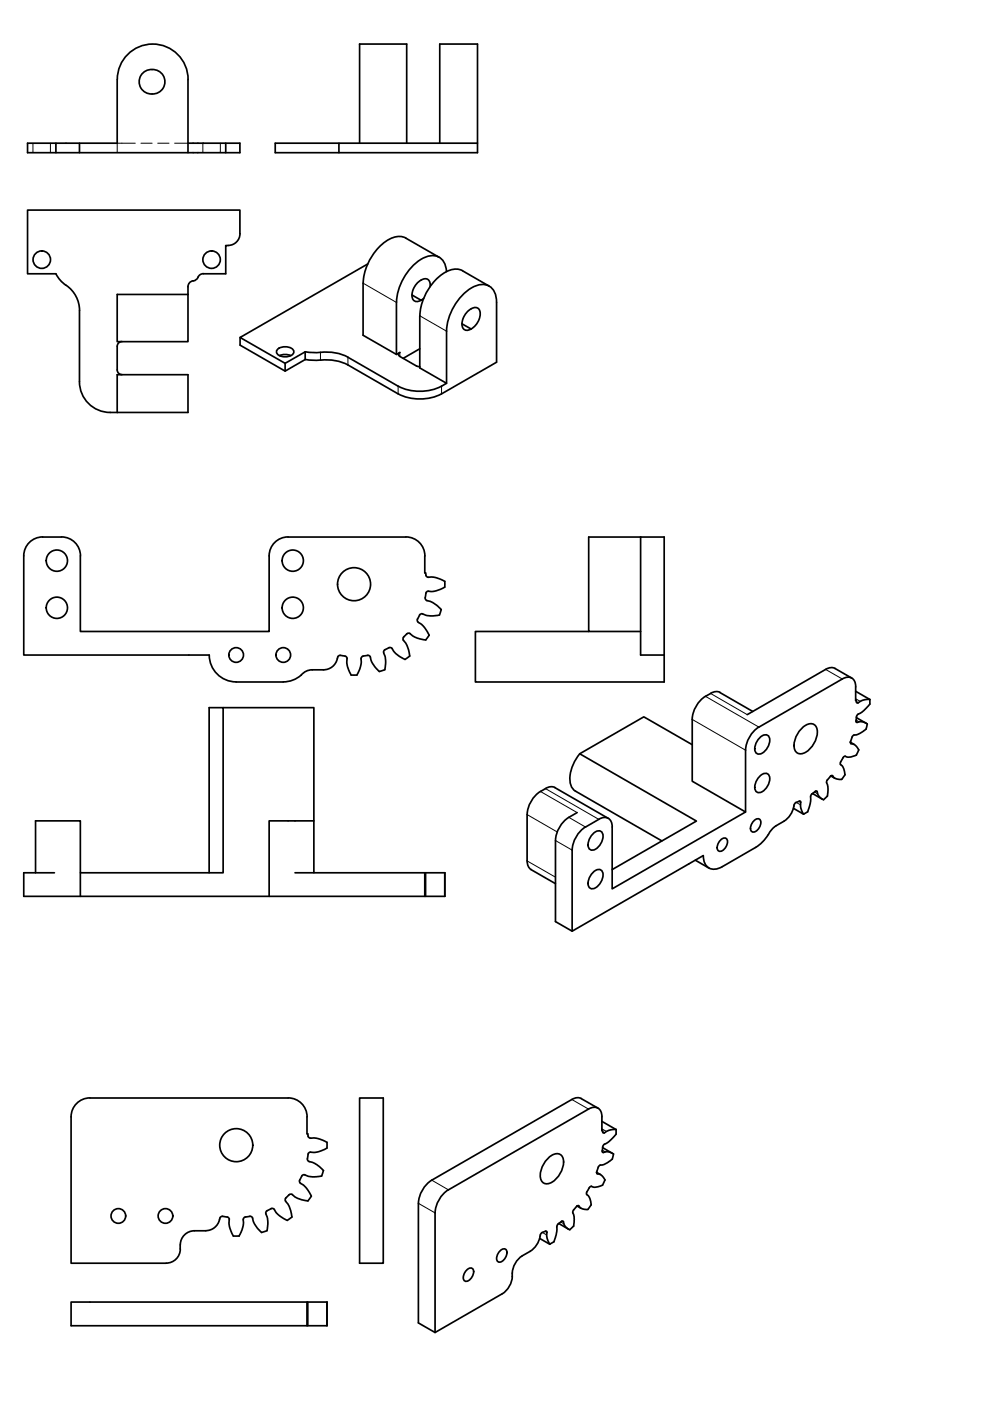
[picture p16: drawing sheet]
<svg xmlns="http://www.w3.org/2000/svg" width="210mm" height="297mm" viewBox="0 0 210 297" stroke-linecap="round" stroke-linejoin="round" font-family="sans-serif">
<!-- layer: Visible -->
<g fill="none" stroke="#000" stroke-width=".36">
<path d="M30.2 15.6a2.69 2.69 0 0 1 3.9-.2 2.69 2.69 0 0 1-.1 4 2.69 2.69 0 0 1-3.6-.2 2.69 2.69 0 0 1-.2-3.6zM11.9 30.4h-6.1v2h45.1v-2h-3M11.9 32.4v-2h12.9v-13.5a7.5 7.5 0 0 1 7.6-7.6 7.5 7.5 0 0 1 7.5 7.5v15.6M16.8 30.4v2M39.9 30.4h8v2M58.4 30.4h42.8v2h-42.8zM71.9 30.4v2M76.2 30.4v-21.1h10v21.1M93.2 30.4v-21.1h8v21.1M41 59.5a1.26 1.26 0 0 0-1.1 1.3v1.6M43.1 58a1.4 1.4 0 0 0-1.3 1.1l-.8 .5M48.4 52.1h-.5v5.9h-4.8"/>
<path d="M50.9 49.5v-5h-45.1v13.5h6.1l1.3 1.8a7.4 7.4 0 0 1 3.6 5.3v15.8a6.5 6.5 0 0 0 6.6 6.5M50.9 49.5a2.51 2.51 0 0 1-2.5 2.5M78 56l-27.1 15.6 9.6 5.4 4.2-2.4M86 50.5l7.1 4.1M86.1 50.5a4 4 0 0 0-4.3 .7 11.9 11.9 0 0 0-4.8 8.8M94.7 57.6a3.1 3.1 0 0 0-1.4-3 3.1 3.1 0 0 0-3.3 0 11.5 11.5 0 0 0-5.9 9.5M24.8 62.4h15.1v10h-15.1zM24.8 79.4h15.1v8h-15.1zM24.8 78.4a1.01 1.01 0 0 0 1.1 1M25.9 72.4a1.01 1.01 0 0 0-1.1 1v5M50.9 71.6v1.6l9.6 5.5 4.2-2.5M58.8 74.1a2.44 2.44 0 0 1 3.5 .3 1.51 1.51 0 0 1-1.8 1.3 1.51 1.51 0 0 1-1.9-1.3z"/>
<path d="M59.3 75.4a2.95 2.95 0 0 1 2.4 0M60.5 77v1.7M64.7 74.6v1.6M64.7 76.2l1.6 .2 1.7-.1M64.7 74.6l1.6 .2a17 17 0 0 1 6.2 .4l1.3 .5 10.6 6.2M77 60v11.1l7.1 4 .7-.4-.3 .4 .3 .4M84.1 64.1v11M84.8 75.6l3.5 2 .7 .2M87.3 62.5l2 1.2M89 67v11l5.7 3.3-1.1 .6M89 73.9l-3.5 2.1M91.2 60.8a1.21 1.21 0 0 0-.4-1.5 1.21 1.21 0 0 0-1.5 .1 3.5 3.5 0 0 0-1.7 4.2 1.63 1.63 0 0 0 2.2-.3"/>
<path d="M97.9 68.7l2 1.1M99.1 66.1l.4-.4a1.33 1.33 0 0 1 2.2 .2 3.5 3.5 0 0 1-2.9 4.1 1.49 1.49 0 0 1-.8-2l.4-1zM103.7 60.7l-5.6-3.3a4 4 0 0 0-4.3 .7 11.9 11.9 0 0 0-4.8 8.9M105.3 64.1a3.3 3.3 0 0 0-2.9-3.8 8 8 0 0 0-5.9 4.2 11.1 11.1 0 0 0-1.8 5.7v11.1M105.3 64.1v12.7l-11.7 6.7a10.2 10.2 0 0 1-9.2 0l-10.6-6.1a10 10 0 0 0-5.8-1M23.3 87.4h1.5M84.4 81.9a10.2 10.2 0 0 0 9.2 0M5 117.9v21h39.4a5.7 5.7 0 0 0 5.7 5.7M5 117.9a4 4 0 0 1 4-4l4-.1a4 4 0 0 1 4.1 4.1M17 117.9v16h40.1v-16M57.1 117.9a4 4 0 0 1 4-4l25-.1a4 4 0 0 1 4 4.1M90.1 117.9v3.6h.1"/>
<path d="M135.8 113.9v25h5M73.2 139.1l-.7-.1a.67 .67 0 0 0-.7 0 .67 .67 0 0 0-.3 .7 2.99 2.99 0 0 1-2.9 2.3l-3.3 .1-.8 .4-.6 .6M73.2 139.1l.4 .3-.1 .9a6.3 6.3 0 0 0 .9 2.8M77 139.1l.6-.1a.62 .62 0 0 1 .9 .3l.5 1.3 1.4 1.8M77 139.1l-.4 .3v1.4l-.5 1.4a1.03 1.03 0 0 1-1.3 .9h-.3M81.3 138.4l.4 1v1.6a1 1 0 0 1-1 1.3l-.3 .1M81.6 137.8l-.3 .4 .1 .2M83.1 137.5a.78 .78 0 0 0-1.2 .1l-.3 .2M83.1 137.5l.8 1.1 2 1.2M85.6 135.1l-.2 .4 .9 1.3 .4 1.3a.99 .99 0 0 1-.6 1.5l-.2 .2M87 134.4l.5 .4a6 6 0 0 0 2.8 .9M87 134.3a1.14 1.14 0 0 0-1.4 .8"/>
<path d="M88.5 131.3v.5l.2 .1M88.7 132l1 .7 .8 1.1a.98 .98 0 0 1 0 1.6l-.2 .3M89.6 130.2a1.14 1.14 0 0 0-1.1 1.1M90.2 121.5l.1 .3a.54 .54 0 0 0 .5 .6h1.2l1.4 .4a1.03 1.03 0 0 1 .9 1.4v.3M94.3 124.5l-1.9 .8h-1.6a1.18 1.18 0 0 0-.6 1.5l.1 .4 1.5 .6 1.1 .8a1.01 1.01 0 0 1 .4 1.5l-.1 .3-1.4 .2-1.2-.1-1-.3M124.8 133.9h-24v10.7h40v-5.7M135.8 133.9h-11v-20h16v25M47.3 150h19.2v24M63.8 143.1l-1.4 1-1.7 .4-10.6 .1M122.9 159.8l24.8 14.3-17.9 10.3M122.9 159.8a7.8 7.8 0 0 0-1.9 6.7l.6 .9 .4 .3 18.3 10.6M146.8 157.9l-10.3-5.9-13.6 7.8"/>
<path d="M150.7 147a6.3 6.3 0 0 0-3.9 5.5v13.1l11.3 6.6M150.7 147a2.08 2.08 0 0 1 2-.2l6.9 4M161.2 156.3a1.13 1.13 0 0 1 1.5-.4 1.13 1.13 0 0 1 .5 1.5 3 3 0 0 1-2.4 2.5 1.41 1.41 0 0 1-.6-2.2zM169.7 154.7a2.28 2.28 0 0 1 3.1-1 3.1 3.1 0 0 1 0 3.6 4.1 4.1 0 0 1-3.1 2.5 1.46 1.46 0 0 1-1.3-1.7 5.4 5.4 0 0 1 1.3-3.4zM175 141.9l-16.6 9.6M175.1 141.9a2.08 2.08 0 0 1 2-.2l3.5 2.1M180.3 157.4l.8 .4M180.4 157.7l.7 .1 .6 .6a.97 .97 0 0 1 0 1.4l-.1 .3M181.4 148.4l.1 .1M181.4 146.6l3 1.7M181.5 152.8v.2l.3 .2M181.5 148.5l-.1 .1v-3a1.73 1.73 0 0 0-.8-1.8 1.73 1.73 0 0 0-2 .2l-17.7 10.2a6.2 6.2 0 0 0-2.8 4.8v13.2l-28.3 16.3v-13.1a1.73 1.73 0 0 0-.8-1.9 1.73 1.73 0 0 0-2 .2 9.9 9.9 0 0 0-4.4 3.1 6.2 6.2 0 0 0-1.3 3.4v17.2l27.8-16"/>
<path d="M181.6 152.2l2.1 1.2M181.7 153.2l1-.2 1.1 .4a2.03 2.03 0 0 1-1.6 2.1l-.6 .3a1 1 0 0 0-1.2 1.1l-.1 .5 .2 .3M182 151.4l-.3 .3-.2 1.1M184.4 149.3l-1.2 1.4-1.2 .7M184.4 148.3l-1.4 .1-1.2 .7-.2-.2v-.4M184.4 148.3v1M111.8 172.7v9.8M114.6 167.8a6.3 6.3 0 0 0-2.8 4.9M117.6 167l11.4 6.5M117.7 167a1.94 1.94 0 0 0-2 .2l-1.1 .6M120.6 173.3a6.3 6.3 0 0 0-2.8 4.9v17.2l3.5 2M122.4 172.3l-1.8 1"/>
<path d="M125.8 176.7a1.13 1.13 0 0 1 1.6-.5 1.13 1.13 0 0 1 .4 1.6 3 3 0 0 1-2.3 2.5 1.41 1.41 0 0 1-.6-2.2zM152.8 178.1a.8 .8 0 0 1 1.4 0 2.02 2.02 0 0 1-1.7 2.4 1.35 1.35 0 0 1 0-2.1zM159.9 174a.8 .8 0 0 1 1.4 0 2.02 2.02 0 0 1-1.7 2.4 1.35 1.35 0 0 1 0-2zM161.2 164.5a1.13 1.13 0 0 1 1.5-.4 1.13 1.13 0 0 1 .5 1.5 3 3 0 0 1-2.4 2.5 1.41 1.41 0 0 1-.6-2.2zM164.6 175.1l-.8 .6a13.4 13.4 0 0 1-3.6 4l-7.1 4a2.46 2.46 0 0 1-2.8 .3 2.46 2.46 0 0 1-1.2-2.6M166.2 174.1l-1.7 1M169.5 169.9l-.7 .2-.3 .4a5.2 5.2 0 0 1-2.3 3.6M169.5 169.9h.2l.1 .2M169.8 170.1v1.3l.6 1.2-2.2-1.2M171.9 168.9v1l-.3 1.3a1.59 1.59 0 0 1-1.2 1.4M172.3 168.2l2.1 1.3M175.3 166l.2 .8v1a1.53 1.53 0 0 1-1 1.7l-.9-.7-.4-1.1a1.97 1.97 0 0 0-1.3 1.2"/>
<path d="M176.1 164.6l.3-.2 .7 .6 1.4 .3M176.1 164.6l-.8 .9v.5M176.1 164.5l.9 .5M181.6 160.1l-1.1 .4h-.9a.62 .62 0 0 0-.6-.1 .62 .62 0 0 0-.4 .5l-.5 1 .6 .6 .3 .9a1.48 1.48 0 0 1-.5 1.8M7.5 185v-11h9.5v16M11.5 185h-6.5v5h89.3v-5h-31.8M17 185h30.3v-35h-3v35M66.5 185v-11h-9.4v16M90.1 185v5M90.2 185v5M111.8 182.5a2.09 2.09 0 0 0 .8 1.9l5.2 3M125.8 184.9a1.13 1.13 0 0 1 1.6-.5 1.13 1.13 0 0 1 .4 1.6 3 3 0 0 1-2.3 2.4 1.41 1.41 0 0 1-.6-2.1z"/>
<path d="M147.4 182.4l2.9 1.6M61.1 232.8h-42a4 4 0 0 0-4 4v31h20.1M61.1 232.8a4 4 0 0 1 4 4v3.6h.2v.3a.53 .53 0 0 0 .6 .6M76.2 232.8h5.1v35h-5.1zM121.2 233.1l-29.7 17.1M121.3 233.1a2.08 2.08 0 0 1 2-.2l3.5 2.1M127.6 239.6v.2v-3a1.73 1.73 0 0 0-.8-1.8 1.73 1.73 0 0 0-2 .1l-29.7 17.2a6.2 6.2 0 0 0-2.8 4.9M127.6 237.8l3 1.7M130.6 239.5l-1.4 .1-1.2 .6-.2-.2-.1-.3M130.6 239.5v1M46.6 258.3a3 3 0 0 1-3 2.6h-2.4M47.2 257.9l-.5 .1-.1 .3"/>
<path d="M47.2 257.9l.7 .1a.61 .61 0 0 1 .7 .6M48.6 258.6l.1 1.5 .8 2M51.6 258.6v1.1l-.5 1.5a1.03 1.03 0 0 1-1.3 .9h-.3M53 257.9l-.7 .1a.6 .6 0 0 0-.7 .6M53 257.9h.2l.4 .4M56.4 257.4l.3 .9v1.7a1 1 0 0 1-.9 1.2l-.3 .1-1-1-.7-1.1-.2-.9M56.4 257.3a1.17 1.17 0 0 1 1.1-1h.5l.6 .8 .6 .7 1.7 .9M60.6 254.7l.7 1.1 .4 1.3a.99 .99 0 0 1-.5 1.5l-.3 .1M61.3 253.3l-.5 .5a.61 .61 0 0 0-.2 .9M62 253.3l1.1 .7 2.2 .6M62 253.3l-.5-.1-.2 .1M65.9 244.3a1.18 1.18 0 0 0-.7 1.4l.1 .5 1.5 .5 1.1 .8a1.01 1.01 0 0 1 .4 1.5l-.1 .3-1.5 .2-1.2-.1-.9-.3a.61 .61 0 0 0-.8 .5l-.1 .3a.64 .64 0 0 0 0 1l.7 .4 .6 .7 1 1.6"/>
<path d="M65.9 241.3h1.1l1.5 .5a1.03 1.03 0 0 1 .8 1.3v.3l-1.6 .7-.9 .2h-.9M66 253.6l-.7 1M91.6 250.2a6.3 6.3 0 0 0-2.9 4.9v25.4l3.5 2M92.2 257.2v25.3l14.3-8.2a4.7 4.7 0 0 0 2.1-4.4 5.4 5.4 0 0 1 3.8-4.6 5.2 5.2 0 0 0 2.2-3.7l.4-.3 .7-.3 .2 .1 .1 1.4 .6 1.3-2.2-1.2M115.9 245.9a2.28 2.28 0 0 1 3.1-1 3.1 3.1 0 0 1-.1 3.6 4.1 4.1 0 0 1-3 2.5 1.46 1.46 0 0 1-1.4-1.8 5.4 5.4 0 0 1 1.4-3.3zM118.5 259.4l2.1 1.2M119.1 259l.3-.1 .2 .8 .6 .7a.67 .67 0 0 0 .7 .2 .67 .67 0 0 0 .5-.5l.2-.2M119.1 259a1.66 1.66 0 0 0-1 2l-.7 2.3M121.5 257.2l.2 .8-.1 2M122.3 255.8l-.8 .9v.4M122.3 255.7l.9 .5M122.7 255.7l.4 .4 .5 .2 1.1 .1"/>
<path d="M122.7 255.7l-.5 .1M126.5 248.5l.8 .5M126.6 248.9h.5l.5 .3 .7 1M127.8 251.3l-1 .3-1 .1a.62 .62 0 0 0-.6-.1 .62 .62 0 0 0-.4 .5l-.2 .3a.72 .72 0 0 0 .2 1.2l.4 1a1.45 1.45 0 0 1-.5 1.8M127.8 243.3l2.1 1.2M128.3 250.2l-.5 1M129.8 245.8l-2 1.2a1 1 0 0 0-1.2 1.1l-.1 .5 .2 .3M130.6 240.5l-1.9 1.8a1.25 1.25 0 0 0-1 1.4l.1 .6 1-.1 1.3 .5-.3 1.1M41.2 260.9a3.2 3.2 0 0 0-3 3.9 2.99 2.99 0 0 1-3 3M65.1 276.1h.2v5M65.3 276.1h4v5h-54.2v-5h50v5M99 269.2a.8 .8 0 0 1 1.4 0 2.02 2.02 0 0 1-1.7 2.5 1.35 1.35 0 0 1 0-2.1z"/>
<path d="M106 265.2a.8 .8 0 0 1 1.4 0 2.02 2.02 0 0 1-1.7 2.4 1.35 1.35 0 0 1 0-2.1zM117.4 263.3l-.8 .5"/>
<circle cx="8.9" cy="55.1" r="1.85"/>
<circle cx="44.9" cy="55.1" r="1.85"/>
<circle cx="12.1" cy="118.9" r="2.25"/>
<circle cx="62.1" cy="118.9" r="2.25"/>
<circle cx="12.1" cy="128.9" r="2.25"/>
<circle cx="50.1" cy="138.9" r="1.56"/>
<circle cx="60.1" cy="138.9" r="1.56"/>
<circle cx="62.1" cy="128.9" r="2.25"/>
<circle cx="75.1" cy="123.9" r="3.5"/>
<circle cx="25.1" cy="257.8" r="1.56"/>
<circle cx="35.1" cy="257.8" r="1.56"/>
<circle cx="50.1" cy="242.8" r="3.5"/>
</g>
<!-- layer: Hidden -->
<path d="M7 30.4v2M10.7 30.4v2M28.7 30.4h-3.9v2M29.9 30.4h2.4M33.4 30.4h2.4M37 30.4h2.9M43 30.4v2M46.7 30.4v2" fill="none" stroke="#000" stroke-width=".21"/>
<!-- layer: Visible Narrow -->
<g fill="none" stroke="#000" stroke-width=".21">
<path d="M67.9 74.7v1.7M73.8 75.7v1.7M77 60l7.1 4.1M84.8 74.7v.9M89 67l5.7 3.2M84.4 81.9v1.6M93.6 81.9v1.6M146.8 152.5l11.3 6.6M149.6 147.6l11.3 6.6M150.7 147l7.7 4.5M175 141.9l3.6 2.1M180.3 157.4l.5 .3"/>
<path d="M180.3 157.6l.1 .1M181.4 148.2l1 .5M181.5 153l.2 .2M181.5 152.7l.7 .3M181.6 148.8l.4 .2M111.8 172.7l6.3 3.7M114.6 167.8l7.8 4.5M115.7 167.2l11.3 6.5M117.8 178.2l3.5 2M120.6 173.3l3.5 2.1M168.8 170.1l.9 .6M169.4 169.9l.4 .2"/>
<path d="M172.7 167.9l.7 .4M173 167.7l.3 .2M176.2 164.5l.5 .3M176.4 164.4l.1 .1M111.8 182.5l6 3.5M121.2 233.1l3.6 2M127.6 239.3l1 .6M127.8 240l.4 .2M88.7 255.1l3.5 2.1M91.5 250.2l3.6 2.1M118.9 259.1l.6 .4M119.2 258.9l.3 .1"/>
<path d="M122.4 255.7l.5 .3M122.6 255.6l.1 .1M126.5 248.6l.5 .3M126.5 248.8l.1 .1M127.7 244.2l.2 .2M127.7 243.8l.7 .4M115 261.3l.9 .5M115.6 261.1l.4 .2"/>
</g>
</svg>
